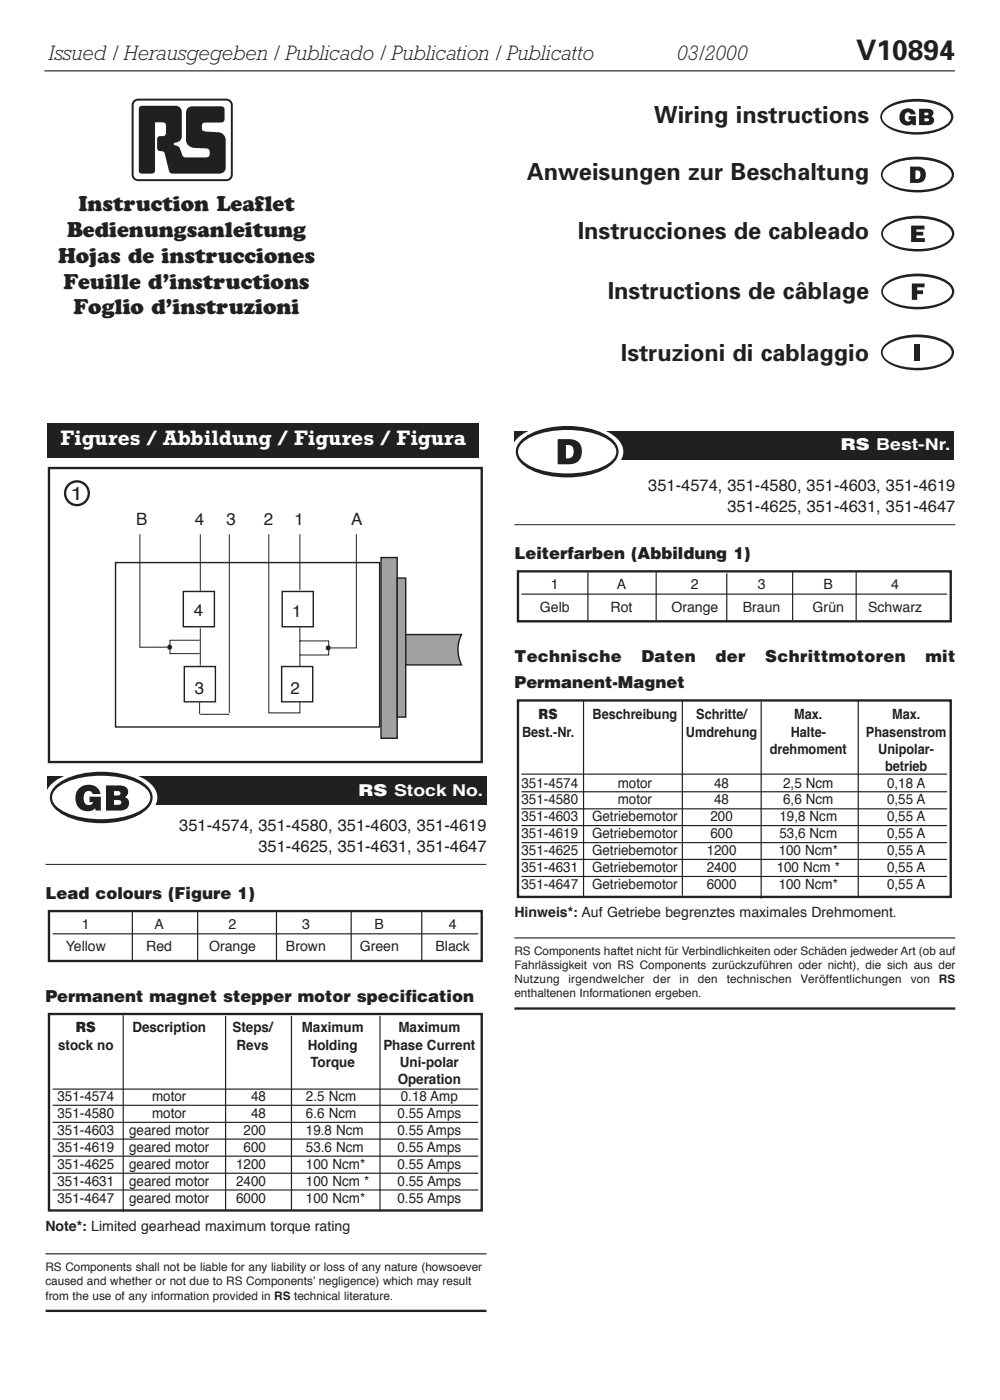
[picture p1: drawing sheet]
<svg xmlns="http://www.w3.org/2000/svg" width="210mm" height="294mm" viewBox="0 0 210 294" stroke-linecap="round" stroke-linejoin="round" font-family="sans-serif">
<defs><g id="words">
<text font-size="5.9" fill="#231f20" x="179.7" y="12.7">V10894</text>
<g font-size="4.9" fill="#231f20">
<text x="137.3" y="25.7">Wiring instructions</text>
<text x="110.6" y="37.9">Anweisungen zur Beschaltung</text>
<text x="121.3" y="50.2">Instrucciones de cableado</text>
<text x="127.6" y="62.8">Instructions de câblage</text>
<text x="130.3" y="75.7">Istruzioni di cablaggio</text>
</g>
<g font-size="4.4" fill="#231f20">
<text x="10.1" y="12.7">Issued / Herausgegeben / Publicado / Publication / Publicatto</text>
<text x="141.9" y="12.7">03/2000</text>
<text x="16.4" y="44.3">Instruction Leaflet</text>
<text x="14.1" y="49.7">Bedienungsanleitung</text>
<text x="12.2" y="55.1">Hojas de instrucciones</text>
<text x="13.3" y="60.6">Feuille d’instructions</text>
<text x="15.4" y="66">Foglio d’instruzioni</text>
</g>
<text font-size="4.4" fill="#fff" x="12.7" y="93.5">Figures / Abbildung / Figures / Figura</text>
<text font-size="4" fill="#231f20" x="14.8" y="104.9">1</text>
<g font-size="3.6" fill="#231f20">
<text x="28.6" y="110.2">B</text>
<text x="40.9" y="110.2">4</text>
<text x="47.5" y="110.2">3</text>
<text x="55.4" y="110.2">2</text>
<text x="61.8" y="110.2">1</text>
<text x="73.7" y="110.2">A</text>
<text x="40.7" y="129.3">4</text>
<text x="61.3" y="129.4">1</text>
<text x="40.9" y="145.8">3</text>
<text x="61" y="145.6">2</text>
</g>
<g font-size="3.5" fill="#231f20">
<text x="136.1" y="103.1">351-4574, 351-4580, 351-4603, 351-4619</text>
<text x="152.7" y="107.5">351-4625, 351-4631, 351-4647</text>
<text x="108" y="117.3">Leiterfarben (Abbildung 1)</text>
<text x="108" y="138.9">Technische</text>
<text x="134.6" y="138.9">Daten</text>
<text x="150.2" y="138.9">der</text>
<text x="160.6" y="138.9">Schrittmotoren</text>
<text x="194.3" y="138.9">mit</text>
<text x="108" y="144.4">Permanent-Magnet</text>
<text x="37.6" y="174.4">351-4574, 351-4580, 351-4603, 351-4619</text>
<text x="54.3" y="178.9">351-4625, 351-4631, 351-4647</text>
<text x="9.5" y="188.6">Lead colours (Figure 1)</text>
<text x="9.5" y="210.3">Permanent magnet stepper motor specification</text>
</g>
<g font-size="3.4" fill="#fff">
<text x="176.5" y="94.5">RS Best-Nr.</text>
<text x="75.3" y="167.1">RS Stock No.</text>
</g>
<g font-size="3" fill="#231f20">
<text x="115.6" y="123.7">1</text>
<text x="129.5" y="123.7">A</text>
<text x="145" y="123.7">2</text>
<text x="159" y="123.7">3</text>
<text x="172.9" y="123.7">B</text>
<text x="187" y="123.7">4</text>
<text x="113.3" y="128.4">Gelb</text>
<text x="128.2" y="128.4">Rot</text>
<text x="140.9" y="128.4">Orange</text>
<text x="155.9" y="128.4">Braun</text>
<text x="170.6" y="128.4">Grün</text>
<text x="182.2" y="128.4">Schwarz</text>
<text x="109.6" y="154.6">Best.-Nr.</text>
<text x="113.1" y="150.9">RS</text>
<text x="124.4" y="150.9">Beschreibung</text>
<text x="144" y="154.6">Umdrehung</text>
<text x="146.1" y="150.9">Schritte/</text>
<text x="166" y="154.6">Halte-</text>
<text x="166.7" y="150.9">Max.</text>
<text x="181.8" y="154.6">Phasenstrom</text>
<text x="187.3" y="150.9">Max.</text>
<text x="161.6" y="158.2">drehmoment</text>
<text x="184.4" y="158.2">Unipolar-</text>
<text x="185.8" y="161.7">betrieb</text>
<text x="109.5" y="165.3">351-4574</text>
<text x="129.7" y="165.3">motor</text>
<text x="149.9" y="165.3">48</text>
<text x="164.4" y="165.3">2,5 Ncm</text>
<text x="186.2" y="165.3">0,18 A</text>
<text x="109.5" y="168.9">351-4580</text>
<text x="109.5" y="172.4">351-4603</text>
<text x="124.3" y="172.4">Getriebemotor</text>
<text x="129.7" y="168.9">motor</text>
<text x="149.1" y="172.4">200</text>
<text x="149.9" y="168.9">48</text>
<text x="163.6" y="172.4">19,8 Ncm</text>
<text x="164.4" y="168.9">6,6 Ncm</text>
<text x="186.2" y="168.9">0,55 A</text>
<text x="186.2" y="172.4">0,55 A</text>
<text x="109.5" y="176">351-4619</text>
<text x="109.5" y="179.5">351-4625</text>
<text x="124.3" y="176">Getriebemotor</text>
<text x="124.3" y="179.5">Getriebemotor</text>
<text x="148.3" y="179.5">1200</text>
<text x="149.1" y="176">600</text>
<text x="163.5" y="179.5">100 Ncm*</text>
<text x="163.6" y="176">53,6 Ncm</text>
<text x="186.2" y="176">0,55 A</text>
<text x="186.2" y="179.5">0,55 A</text>
<text x="109.5" y="183.1">351-4631</text>
<text x="124.3" y="183.1">Getriebemotor</text>
<text x="148.3" y="183.1">2400</text>
<text x="163" y="183.1">100 Ncm *</text>
<text x="186.2" y="183.1">0,55 A</text>
<text x="109.5" y="186.6">351-4647</text>
<text x="124.3" y="186.6">Getriebemotor</text>
<text x="148.3" y="186.6">6000</text>
<text x="163.5" y="186.6">100 Ncm*</text>
<text x="186.2" y="186.6">0,55 A</text>
<text x="17.2" y="195">1</text>
<text x="32.4" y="195">A</text>
<text x="48" y="195">2</text>
<text x="63.4" y="195">3</text>
<text x="78.6" y="195">B</text>
<text x="94.2" y="195">4</text>
<text x="108" y="192.5">Hinweis*: Auf Getriebe begrenztes maximales Drehmoment.</text>
<text x="13.8" y="199.7">Yellow</text>
<text x="30.7" y="199.7">Red</text>
<text x="43.9" y="199.7">Orange</text>
<text x="60" y="199.7">Brown</text>
<text x="75.5" y="199.7">Green</text>
<text x="91.4" y="199.7">Black</text>
<text x="12.2" y="220.4">stock no</text>
<text x="15.9" y="216.7">RS</text>
<text x="27.8" y="216.7">Description</text>
<text x="48.8" y="216.7">Steps/</text>
<text x="49.7" y="220.4">Revs</text>
<text x="63.3" y="216.7">Maximum</text>
<text x="64.6" y="220.4">Holding</text>
<text x="80.5" y="220.4">Phase Current</text>
<text x="83.6" y="216.7">Maximum</text>
<text x="65.2" y="224">Torque</text>
<text x="83.5" y="227.6">Operation</text>
<text x="83.9" y="224">Uni-polar</text>
<text x="12.1" y="231.1">351-4574</text>
<text x="31.9" y="231.1">motor</text>
<text x="52.7" y="231.1">48</text>
<text x="64.2" y="231.1">2.5 Ncm</text>
<text x="84.1" y="231.1">0.18 Amp</text>
<text x="12.1" y="234.7">351-4580</text>
<text x="12.1" y="238.2">351-4603</text>
<text x="27.1" y="238.2">geared motor</text>
<text x="31.9" y="234.7">motor</text>
<text x="51.1" y="238.2">200</text>
<text x="52.7" y="234.7">48</text>
<text x="64.2" y="234.7">6.6 Ncm</text>
<text x="64.2" y="238.2">19.8 Ncm</text>
<text x="83.4" y="234.7">0.55 Amps</text>
<text x="83.4" y="238.2">0.55 Amps</text>
<text x="12.1" y="241.8">351-4619</text>
<text x="12.1" y="245.3">351-4625</text>
<text x="27.1" y="241.8">geared motor</text>
<text x="27.1" y="245.3">geared motor</text>
<text x="49.6" y="245.3">1200</text>
<text x="51.1" y="241.8">600</text>
<text x="64.2" y="241.8">53.6 Ncm</text>
<text x="64.2" y="245.3">100 Ncm*</text>
<text x="83.4" y="241.8">0.55 Amps</text>
<text x="83.4" y="245.3">0.55 Amps</text>
<text x="12.1" y="248.9">351-4631</text>
<text x="27.1" y="248.9">geared motor</text>
<text x="49.6" y="248.9">2400</text>
<text x="64.2" y="248.9">100 Ncm *</text>
<text x="83.4" y="248.9">0.55 Amps</text>
<text x="12.1" y="252.5">351-4647</text>
<text x="27.1" y="252.5">geared motor</text>
<text x="49.6" y="252.5">6000</text>
<text x="64.2" y="252.5">100 Ncm*</text>
<text x="83.4" y="252.5">0.55 Amps</text>
<text x="9.5" y="258.3">Note*: Limited gearhead maximum torque rating</text>
</g>
<g font-size="2.5" fill="#231f20">
<text x="108" y="200.5">RS Components haftet nicht für Verbindlichkeiten oder Schäden jedweder Art (ob auf</text>
<text x="108" y="203.4">Fahrlässigkeit von RS Components zurückzuführen oder nicht), die sich aus der</text>
<text x="108" y="206.4">Nutzung</text>
<text x="108" y="209.3">enthaltenen Informationen ergeben.</text>
<text x="119.3" y="206.4">irgendwelcher</text>
<text x="137.1" y="206.4">der</text>
<text x="142.6" y="206.4">in</text>
<text x="146.5" y="206.4">den</text>
<text x="152.5" y="206.4">technischen</text>
<text x="168" y="206.4">Veröffentlichungen</text>
<text x="191.2" y="206.4">von</text>
<text x="197.1" y="206.4">RS</text>
<text x="9.5" y="266.9">RS Components shall not be liable for any liability or loss of any nature (howsoever</text>
<text x="9.5" y="269.8">caused and whether or not due to RS Components’ negligence) which may result</text>
<text x="9.5" y="272.8">from the use of any information provided in RS technical literature.</text>
</g>
</g></defs>
<path d="M9.3 14.9h191.2M108 196.9h92.5M9.6 263.2h92.5" fill="none" stroke="#231f20" stroke-width=".25"/>
<path d="M108 110.1h92.5M9.6 181.4h92.5" fill="none" stroke="#231f20" stroke-width=".21"/>
<path d="M108 211.7h92.5M9.6 275.2h92.5" fill="none" stroke="#231f20" stroke-width=".49"/>
<path d="M109 147.3h90.3v40.7h-90.3z" fill-rule="evenodd" fill="#fff"/>
<path d="M109.5 162.5h89.3M109.5 166.2h89.3M109.5 169.8h89.3M109.5 173.3h89.3M109.5 176.9h89.3M109.5 180.4h89.3M109.5 184h89.3" fill="none" stroke="#231f20" stroke-width=".25"/>
<path d="M108.7 147h90.9v41.3h-90.9z" fill="none" stroke="#231f20" stroke-width=".49"/>
<path d="M109 120.2h90.3v10h-90.3z" fill-rule="evenodd" fill="#fff"/>
<path d="M109.5 124.7h89.3" fill="none" stroke="#231f20" stroke-width=".25"/>
<path d="M108.7 119.9h90.9v10.5h-90.9z" fill="none" stroke="#231f20" stroke-width=".49"/>
<path d="M107.9 90.5h92.3v5.9h-92.3z" fill="#231f20"/>
<path d="M108.9 91.8a16.7 16.7 0 0 1 11.7-3 13.6 13.6 0 0 1 9.3 3.7 3.6 3.6 0 0 1-.7 5.4 16.7 16.7 0 0 1-11.7 2.9 13.6 13.6 0 0 1-9.3-3.6l-.3-.8v-3.2l.3-.7z" fill="#fff"/>
<path d="M109.1 92.7a12.6 12.6 0 0 1 8.5-3.2 16.3 16.3 0 0 1 10.8 2.6 3.3 3.3 0 0 1 0 5.4 15.5 15.5 0 0 1-10.8 2.7 12.6 12.6 0 0 1-8.5-3.3 3 3 0 0 1 0-4.2z" fill="#231f20"/>
<path d="M109.7 92.9a14.5 14.5 0 0 1 9.3-2.6 14.5 14.5 0 0 1 9.4 2.6 2.41 2.41 0 0 1 0 3.8 14.5 14.5 0 0 1-9.4 2.7 14.5 14.5 0 0 1-9.3-2.7 2.41 2.41 0 0 1 0-3.8z" fill="#fff"/>
<path d="M118.8 93.4a1.21 1.21 0 0 1 1.6 1.4 1.26 1.26 0 0 1-1.6 1.4zM117.1 92.2v5.3a6.3 6.3 0 0 0 4-.5 2.69 2.69 0 0 0 1-2.7 2.69 2.69 0 0 0-2-2.1z" fill-rule="evenodd" fill="#231f20"/>
<path d="M10.5 213.1h90.4v40.7h-90.4z" fill-rule="evenodd" fill="#fff"/>
<path d="M11 228.6h89.4M11 232h89.4M11 235.6h89.4M11 239.1h89.4M11 242.7h89.4M11 246.3h89.4M11 249.8h89.4" fill="none" stroke="#231f20" stroke-width=".25"/>
<path d="M10.3 212.8h90.8v41.3h-90.8z" fill="none" stroke="#231f20" stroke-width=".49"/>
<path d="M10.5 191.5h90.4v10h-90.4z" fill-rule="evenodd" fill="#fff"/>
<path d="M11 196h89.4" fill="none" stroke="#231f20" stroke-width=".25"/>
<path d="M10.3 191.2h90.8v10.5h-90.8z" fill="none" stroke="#231f20" stroke-width=".49"/>
<path d="M10 163h92.1v6h-92.1z" fill="#231f20"/>
<path d="M11.1 164.3a15.4 15.4 0 0 1 10.1-2.8 15.4 15.4 0 0 1 10.2 2.8 3.7 3.7 0 0 1 0 6.1 11.6 11.6 0 0 1-8.6 2.5h-3.2a11.1 11.1 0 0 1-9.2-3.2 3.6 3.6 0 0 1 .7-5.4z" fill="#fff"/>
<path d="M11.3 165.3a12.6 12.6 0 0 1 8.5-3.3 16.3 16.3 0 0 1 10.8 2.7 3.3 3.3 0 0 1 0 5.4 15.5 15.5 0 0 1-10.8 2.6 12.6 12.6 0 0 1-8.5-3.2 3 3 0 0 1 0-4.2z" fill="#231f20"/>
<path d="M11.9 165.5a14.5 14.5 0 0 1 9.3-2.7 14.5 14.5 0 0 1 9.4 2.7 2.41 2.41 0 0 1 0 3.8 14.5 14.5 0 0 1-9.4 2.7 14.5 14.5 0 0 1-9.3-2.7 2.41 2.41 0 0 1 0-3.8z" fill="#fff"/>
<path d="M16.6 165.5a2.66 2.66 0 0 1 4.5 1.2h-1.6a.98 .98 0 0 0-1.2-.6 .98 .98 0 0 0-.7 1.1 1.3 1.3 0 0 0 1.3 1.8l.3-.2 .4-.4h-.8v-1.2h2.4v2.9h-1.2v-.5a2.54 2.54 0 0 1-3.1 .2 2.54 2.54 0 0 1-1-2.9l.2-.8z" fill="#231f20"/>
<path d="M22.2 164.9h2.7a1.56 1.56 0 0 1 2 1.6l-.7 .8a1.49 1.49 0 0 1 .8 1.9 1.49 1.49 0 0 1-1.7 .9h-3.1zM23.9 166.1v.9h.7a.52 .52 0 0 0 .7-.6 .52 .52 0 0 0-.8-.3zM23.9 167.9v1h.7a.57 .57 0 0 0 .9-.5 .57 .57 0 0 0-.9-.5z" fill-rule="evenodd" fill="#231f20"/>
<path d="M10.5 98.5h90.4v61.2h-90.4z" fill-rule="evenodd" fill="#fff"/>
<path d="M24.3 118.1h55.4v34.5h-55.4z" fill="none" stroke="#231f20" stroke-width=".3"/>
<g fill="#a0a1a5" stroke="#231f20" stroke-width=".3">
<path d="M80 117h3.4v38h-3.4z"/>
<path d="M83.4 121.3h1.8v29.2h-1.8z"/>
<path d="M85.2 133.2h11.7a7.3 7.3 0 0 0 0 6.4h-11.7z"/>
</g>
<path d="M38.5 124.1h6.5v7.5h-6.5zM38.7 139.9h6.5v7.4h-6.5zM59.1 139.9h6.5v7.4h-6.5zM59.2 124.1h6.6v7.5h-6.6z" fill="none" stroke="#231f20" stroke-width=".3"/>
<path d="M29.4 112.1v23.8l5.8-.1" fill="none" stroke="#231f20" stroke-width=".21"/>
<circle cx="35.6" cy="135.8" r=".52" fill="#231f20"/>
<path d="M42 112.1v11.9M48.1 112.1v37.5M56.4 112.1v37.5h6.5v-2.3M62.9 112.1v11.7M74.8 112.1v23.9h-5.5M41.9 134.4h-6.2v2.8h6.2M42 131.9v7.8M62.9 134.5h6.1v3h-6.1M62.9 131.7v8.2M41.9 147.4v2.5M42 149.9h6.1" fill="none" stroke="#231f20" stroke-width=".21"/>
<circle cx="68.9" cy="136" r=".52" fill="#231f20"/>
<path d="M10.3 98.2h90.8v61.8h-90.8z" fill="none" stroke="#231f20" stroke-width=".49"/>
<path d="M10 88.9h90.5v7.2h-90.5z" fill-rule="evenodd" fill="#231f20"/>
<path d="M185.6 22.8a11.6 11.6 0 0 1 9.3-1.9 7.4 7.4 0 0 1 4.8 2.4 2.34 2.34 0 0 1-1.1 3.4 13.2 13.2 0 0 1-12.3 0 2.34 2.34 0 0 1-.7-3.9z" fill="#231f20"/>
<path d="M185.9 23.1a12.9 12.9 0 0 1 10.8-1.2 3.5 3.5 0 0 1 2.9 2.6 3.5 3.5 0 0 1-2.9 2.6 14 14 0 0 1-10.2-.7 1.91 1.91 0 0 1-1.3-1.5 1.91 1.91 0 0 1 .7-1.8z" fill="#fff"/>
<g fill="#231f20">
<path d="M189.3 23.3a1.73 1.73 0 0 1 2.9 .7h-1.1a.61 .61 0 0 0-.6-.4 .61 .61 0 0 0-.5 .6 .82 .82 0 0 0 0 1 .82 .82 0 0 0 1.1 .1l.1-.2h-.5v-.7h1.6v1.9h-.8v-.4a1.66 1.66 0 0 1-2.1 .1 1.66 1.66 0 0 1-.6-1.9z"/>
<path d="M185.8 34.9a11.6 11.6 0 0 1 9.2-1.8 7.4 7.4 0 0 1 4.9 2.4 2.34 2.34 0 0 1-1.1 3.4 13.3 13.3 0 0 1-12.4 0 2.34 2.34 0 0 1-.6-4z"/>
</g>
<path d="M194 24.8a.74 .74 0 0 1 1 .3l-.2 .3-.8 .1zM194 23.6l.8 .1v.4l-.8 .1zM192.9 22.8v3.5a3.9 3.9 0 0 0 2.9-.4 .88 .88 0 0 0-.3-1.5 .85 .85 0 0 0 .4-1 .85 .85 0 0 0-.9-.5z" fill-rule="evenodd" fill="#231f20"/>
<path d="M186.1 35.2a12.9 12.9 0 0 1 10.7-1.1 3.5 3.5 0 0 1 3 2.6 3.5 3.5 0 0 1-3 2.6 14 14 0 0 1-10.1-.7 1.91 1.91 0 0 1-1.4-1.5 1.91 1.91 0 0 1 .8-1.9z" fill="#fff"/>
<path d="M192.2 35.8a.93 .93 0 0 1 1.1 .8 .93 .93 0 0 1-.9 1h-.2zM191 35v3.4a2.98 2.98 0 0 0 3.1-.7 1.7 1.7 0 0 0 .1-1.9 1.7 1.7 0 0 0-1.7-.8z" fill-rule="evenodd" fill="#231f20"/>
<path d="M185.8 47.3a11.6 11.6 0 0 1 9.3-1.8 7.4 7.4 0 0 1 4.8 2.4 2.34 2.34 0 0 1-1.1 3.4 13.3 13.3 0 0 1-12.4 0 2.34 2.34 0 0 1-.6-4z" fill="#231f20"/>
<path d="M186.1 47.6a12.9 12.9 0 0 1 10.8-1.1 3.5 3.5 0 0 1 2.9 2.6 3.5 3.5 0 0 1-2.9 2.6 14 14 0 0 1-10.2-.7 1.91 1.91 0 0 1-1.3-1.5 1.91 1.91 0 0 1 .7-1.9z" fill="#fff"/>
<g fill="#231f20">
<path d="M191.2 47.4h2.9v.8h-1.8v.5h1.5v.7h-1.5v.6h1.8v.8h-2.9z"/>
<path d="M185.8 59.5a11.6 11.6 0 0 1 9.3-1.9 7.4 7.4 0 0 1 4.8 2.4 2.34 2.34 0 0 1-1.1 3.4 13.3 13.3 0 0 1-12.4 0 2.34 2.34 0 0 1-.6-3.9z"/>
</g>
<path d="M186.1 59.7a12.9 12.9 0 0 1 10.8-1.1 3.5 3.5 0 0 1 2.9 2.6 3.5 3.5 0 0 1-2.9 2.6 14 14 0 0 1-10.2-.7 1.91 1.91 0 0 1-1.3-1.5 1.91 1.91 0 0 1 .7-1.9z" fill="#fff"/>
<g fill="#231f20">
<path d="M191.4 59.5h2.7v.8h-1.6v.6h1.3v.8h-1.3v1.2h-1.1z"/>
<path d="M185.8 72.2a11.6 11.6 0 0 1 9.2-1.8 7.4 7.4 0 0 1 4.9 2.4 2.34 2.34 0 0 1-1.1 3.4 13.3 13.3 0 0 1-12.4 0 2.34 2.34 0 0 1-.6-4z"/>
</g>
<path d="M186.1 72.5a12.9 12.9 0 0 1 10.7-1.1 3.5 3.5 0 0 1 3 2.6 3.5 3.5 0 0 1-3 2.6 14 14 0 0 1-10.1-.7 1.91 1.91 0 0 1-1.4-1.5 1.91 1.91 0 0 1 .8-1.9z" fill="#fff"/>
<g fill="#231f20">
<path d="M192 72.3h1.1v3.4h-1.1z"/>
<path d="M27.9 21.3l.7-.5 .4-.1h18.5a1.34 1.34 0 0 1 1.4 1.3v14.7a1.34 1.34 0 0 1-1.4 1.3h-18.5a1.34 1.34 0 0 1-1.4-1.3v-14.7z"/>
</g>
<path d="M28.3 21.4l.7-.3h18.5a.92 .92 0 0 1 1 .9v14.7a.92 .92 0 0 1-1 .9h-18.5a.92 .92 0 0 1-1-.9v-14.7z" fill="#fff"/>
<path d="M29.3 22.4l.6-.2h6.7a1.41 1.41 0 0 1 1.6 1.8 19.8 19.8 0 0 1-.3 5.3 1.54 1.54 0 0 1-1.2 .6l-.2 .1v.4l.8 .2 .3 .3 .7 1.6a.83 .83 0 0 0 1.1 .5h3.6a.87 .87 0 0 0 .9-.2 .87 .87 0 0 0 .1-.9 .66 .66 0 0 0-.7-.7l-2.6-.2a1.77 1.77 0 0 1-1.7-2.1v-4.9a1.42 1.42 0 0 1 1.9-1.7h.8a20.2 20.2 0 0 1 5.3 .2l.1 .5v1.8a.75 .75 0 0 1-.8 .9h-3a.88 .88 0 0 0-.9 1.3 .72 .72 0 0 0 .8 .6l2.7 .2a1.71 1.71 0 0 1 1.5 2v5.2a1.37 1.37 0 0 1-1.8 1.5h-9.2a.78 .78 0 0 1-.9-.7l-.9-3.4a.88 .88 0 0 0-1.2-.7 .79 .79 0 0 1-.4-1v-1a.9 .9 0 0 1 .2-1 .9 .9 0 0 1 1-.1 .81 .81 0 0 0 .6-1.2v-.9a.79 .79 0 0 0-.3-.8 .79 .79 0 0 0-.8 0h-1.2v10.1a.78 .78 0 0 1-1 .7h-1.6a.6 .6 0 0 1-.8-.7v-12.9z" fill="#231f20"/>
<g fill="none" stroke="#231f20" stroke-width=".25">
<path d="M166.4 119.8v10.4M123.4 120.1v10.3M137.7 120.1v10.3M152.5 120.3v10.1M179.7 120.1v10.3M122.5 147v41.4M143.2 147.1v40.9M159.8 147.2v41.4M180.1 147v41.2M27.8 191.1v10.5M41.5 191.3v10.3M58 191.4v10.1"/>
<path d="M73.7 191.3v10.3M88.5 191.3v10.3M25.9 213.1v41.3M47.3 213.2v40.8M61.2 213.2v40.9M79.8 213.2v41.1"/>
</g>
<circle cx="16.1" cy="103.5" r="2.49" fill="none" stroke="#231f20" stroke-width=".49"/>
<use href="#words"/>
</svg>
